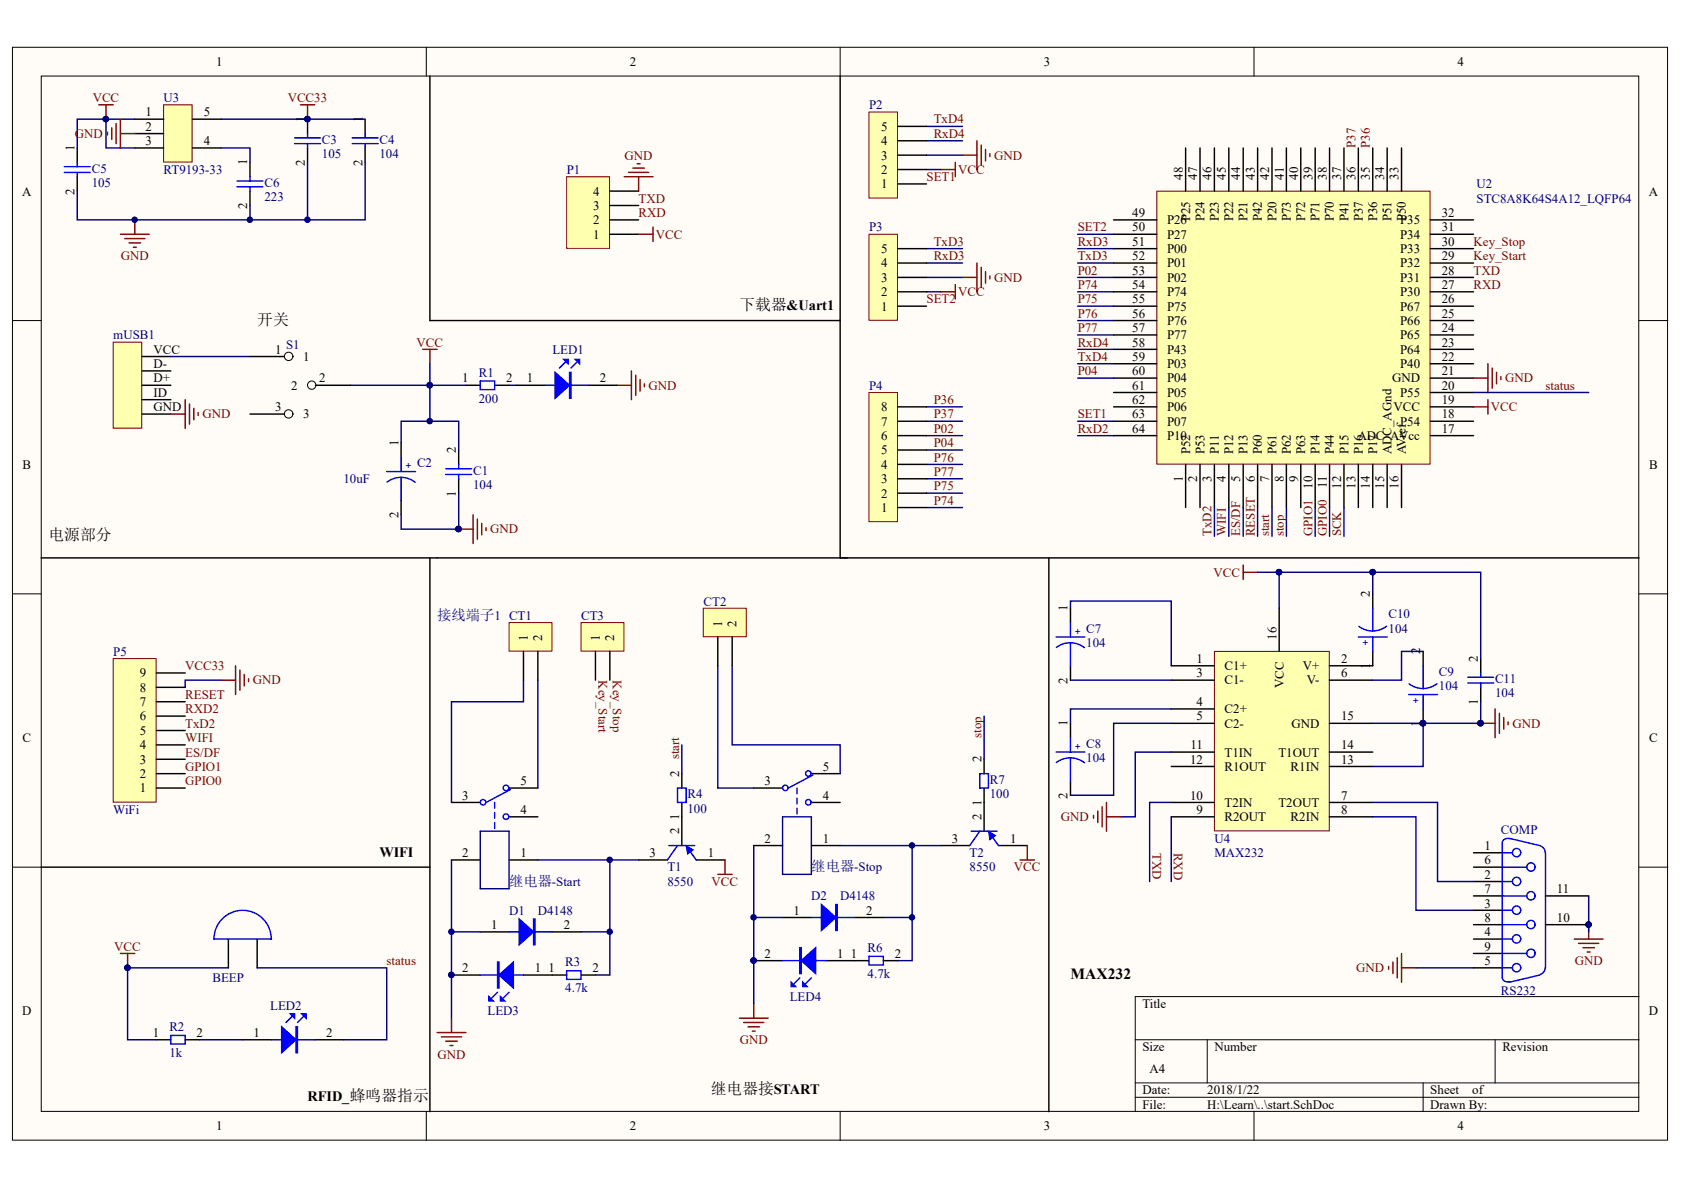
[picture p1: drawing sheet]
<svg xmlns="http://www.w3.org/2000/svg" width="297mm" height="210mm" viewBox="0 0 297 210" stroke-linecap="round" stroke-linejoin="round" font-family="sans-serif">
<defs><g id="words">
<g font-size="2.8">
<text x="45.4" y="57.3">开关</text>
<text x="130.4" y="54.8">下载器&amp;Uart1</text>
<text x="8.5" y="95.3">电源部分</text>
<text x="125.4" y="193">继电器接START</text>
</g>
<text font-size="2.7" x="188.8" y="172.7">MAX232</text>
<g font-size="2.5" fill="#000080">
<text x="77.1" y="109.3">接线端子1 CT1</text>
<text x="143.1" y="153.7">继电器-Stop</text>
<text x="89.8" y="156.3">继电器-Start</text>
</g>
<g font-size="2.5">
<text x="66.9" y="151.1">WIFI</text>
<text x="54.3" y="194.3">RFID_蜂鸣器指示</text>
</g>
<g font-size="2.3">
<text x="38.1" y="11.6">1</text>
<text x="111.1" y="11.6">2</text>
<text x="184.1" y="11.6">3</text>
<text x="257.1" y="11.6">4</text>
<text x="25.7" y="20.5">1</text>
<text x="25.7" y="23">2</text>
<text x="36" y="20.5">5</text>
<text x="53.7" y="21.5" transform="rotate(-90 53.7 21.5)">1</text>
<text x="63.9" y="21.5" transform="rotate(-90 63.9 21.5)">1</text>
<text x="155.4" y="23">5</text>
<text x="13.1" y="26.6" transform="rotate(-90 13.1 26.6)">1</text>
<text x="25.7" y="25.6">3</text>
<text x="36" y="25.6">4</text>
<text x="43.6" y="29.1" transform="rotate(-90 43.6 29.1)">1</text>
<text x="53.7" y="29.3" transform="rotate(-90 53.7 29.3)">2</text>
<text x="63.9" y="29.3" transform="rotate(-90 63.9 29.3)">2</text>
<text x="155.4" y="28.2">3</text>
<text x="155.4" y="25.6">4</text>
<text x="3.9" y="34.5">A</text>
<text x="13.1" y="34.4" transform="rotate(-90 13.1 34.4)">2</text>
<text x="104.7" y="34.5">4</text>
<text x="155.4" y="33.2">1</text>
<text x="155.4" y="30.7">2</text>
<text x="208.6" y="31.7" transform="rotate(-90 208.6 31.7)">48</text>
<text x="211.2" y="31.7" transform="rotate(-90 211.2 31.7)">47</text>
<text x="213.7" y="31.7" transform="rotate(-90 213.7 31.7)">46</text>
<text x="216.2" y="31.7" transform="rotate(-90 216.2 31.7)">45</text>
<text x="218.8" y="31.7" transform="rotate(-90 218.8 31.7)">44</text>
<text x="221.3" y="31.7" transform="rotate(-90 221.3 31.7)">43</text>
<text x="223.9" y="31.7" transform="rotate(-90 223.9 31.7)">42</text>
<text x="226.4" y="31.7" transform="rotate(-90 226.4 31.7)">41</text>
<text x="229" y="31.7" transform="rotate(-90 229 31.7)">40</text>
<text x="231.5" y="31.7" transform="rotate(-90 231.5 31.7)">39</text>
<text x="234" y="31.7" transform="rotate(-90 234 31.7)">38</text>
<text x="236.6" y="31.7" transform="rotate(-90 236.6 31.7)">37</text>
<text x="239.1" y="31.7" transform="rotate(-90 239.1 31.7)">36</text>
<text x="241.6" y="31.7" transform="rotate(-90 241.6 31.7)">35</text>
<text x="244.2" y="31.7" transform="rotate(-90 244.2 31.7)">34</text>
<text x="246.7" y="31.7" transform="rotate(-90 246.7 31.7)">33</text>
<text x="290.8" y="34.5">A</text>
<text x="43.6" y="36.9" transform="rotate(-90 43.6 36.9)">2</text>
<text x="104.7" y="39.6">2</text>
<text x="104.7" y="37">3</text>
<text x="199.7" y="38.3">49</text>
<text x="199.7" y="40.8">50</text>
<text x="205.8" y="39.6">P26</text>
<text x="209.9" y="39" transform="rotate(-90 209.9 39)">P25</text>
<text x="212.4" y="39" transform="rotate(-90 212.4 39)">P24</text>
<text x="215" y="39" transform="rotate(-90 215 39)">P23</text>
<text x="217.5" y="39" transform="rotate(-90 217.5 39)">P22</text>
<text x="220" y="39" transform="rotate(-90 220 39)">P21</text>
<text x="222.6" y="39" transform="rotate(-90 222.6 39)">P42</text>
<text x="225.2" y="39" transform="rotate(-90 225.2 39)">P20</text>
<text x="227.7" y="39" transform="rotate(-90 227.7 39)">P73</text>
<text x="230.2" y="39" transform="rotate(-90 230.2 39)">P72</text>
<text x="232.8" y="39" transform="rotate(-90 232.8 39)">P71</text>
<text x="235.3" y="39" transform="rotate(-90 235.3 39)">P70</text>
<text x="237.8" y="39" transform="rotate(-90 237.8 39)">P41</text>
<text x="240.4" y="39" transform="rotate(-90 240.4 39)">P37</text>
<text x="242.9" y="39" transform="rotate(-90 242.9 39)">P36</text>
<text x="245.4" y="39" transform="rotate(-90 245.4 39)">P51</text>
<text x="247" y="39.6">P35</text>
<text x="248" y="39" transform="rotate(-90 248 39)">P50</text>
<text x="254.3" y="40.8">31</text>
<text x="254.3" y="38.3">32</text>
<text x="104.7" y="42.1">1</text>
<text x="155.4" y="47.2">4</text>
<text x="155.4" y="44.6">5</text>
<text x="199.7" y="43.4">51</text>
<text x="199.7" y="45.9">52</text>
<text x="205.8" y="42.1">P27</text>
<text x="205.8" y="44.6">P00</text>
<text x="205.8" y="47.2">P01</text>
<text x="247" y="47.2">P32</text>
<text x="247" y="44.6">P33</text>
<text x="247" y="42.1">P34</text>
<text x="254.3" y="45.9">29</text>
<text x="254.3" y="43.4">30</text>
<text x="155.4" y="52.3">2</text>
<text x="155.4" y="49.7">3</text>
<text x="199.7" y="48.4">53</text>
<text x="199.7" y="51">54</text>
<text x="199.7" y="53.5">55</text>
<text x="205.8" y="49.7">P02</text>
<text x="205.8" y="52.3">P74</text>
<text x="247" y="52.3">P30</text>
<text x="247" y="49.7">P31</text>
<text x="254.3" y="53.5">26</text>
<text x="254.3" y="51">27</text>
<text x="254.3" y="48.4">28</text>
<text x="155.4" y="54.8">1</text>
<text x="199.7" y="56.1">56</text>
<text x="199.7" y="58.6">57</text>
<text x="205.8" y="54.8">P75</text>
<text x="205.8" y="57.3">P76</text>
<text x="205.8" y="59.9">P77</text>
<text x="247" y="59.9">P65</text>
<text x="247" y="57.3">P66</text>
<text x="247" y="54.8">P67</text>
<text x="254.3" y="58.6">24</text>
<text x="254.3" y="56.1">25</text>
<text x="27.1" y="62.4">VCC</text>
<text x="27.1" y="64.9">D-</text>
<text x="48.5" y="62.4">1</text>
<text x="53.5" y="63.7">1</text>
<text x="199.7" y="61.1">58</text>
<text x="199.7" y="63.7">59</text>
<text x="205.8" y="62.4">P43</text>
<text x="205.8" y="64.9">P03</text>
<text x="247" y="64.9">P40</text>
<text x="247" y="62.4">P64</text>
<text x="254.3" y="63.7">22</text>
<text x="254.3" y="61.1">23</text>
<text x="27.1" y="70">ID</text>
<text x="27.1" y="67.5">D+</text>
<text x="51.3" y="68.7">2</text>
<text x="56.3" y="67.5">2</text>
<text x="81.5" y="67.5">1</text>
<text x="89.3" y="67.5">2</text>
<text x="93" y="67.5">1</text>
<text x="105.8" y="67.5">2</text>
<text x="199.7" y="66.2">60</text>
<text x="199.7" y="68.7">61</text>
<text x="199.7" y="71.3">62</text>
<text x="205.8" y="67.5">P04</text>
<text x="205.8" y="70">P05</text>
<text x="245.6" y="67.5">GND</text>
<text x="247" y="70">P55</text>
<text x="254.3" y="71.3">19</text>
<text x="254.3" y="68.7">20</text>
<text x="254.3" y="66.2">21</text>
<text x="27.1" y="72.5">GND</text>
<text x="48.5" y="72.5">3</text>
<text x="53.5" y="73.8">3</text>
<text x="155.4" y="77.6">6</text>
<text x="155.4" y="75.1">7</text>
<text x="155.4" y="72.5">8</text>
<text x="199.7" y="73.8">63</text>
<text x="199.7" y="76.4">64</text>
<text x="205.8" y="72.5">P06</text>
<text x="205.8" y="75.1">P07</text>
<text x="205.8" y="77.6">P10</text>
<text x="239.5" y="77.6">ADC_AVcc</text>
<text x="245.8" y="72.5">VCC</text>
<text x="247" y="75.1">P54</text>
<text x="254.3" y="76.4">17</text>
<text x="254.3" y="73.8">18</text>
<text x="4" y="82.7">B</text>
<text x="70.3" y="78.6" transform="rotate(-90 70.3 78.6)">1</text>
<text x="80.4" y="79.9" transform="rotate(-90 80.4 79.9)">2</text>
<text x="155.4" y="82.7">4</text>
<text x="155.4" y="80.2">5</text>
<text x="209.9" y="80.1" transform="rotate(-90 209.9 80.1)">P52</text>
<text x="212.4" y="80.1" transform="rotate(-90 212.4 80.1)">P53</text>
<text x="215" y="80.1" transform="rotate(-90 215 80.1)">P11</text>
<text x="217.5" y="80.1" transform="rotate(-90 217.5 80.1)">P12</text>
<text x="220" y="80.1" transform="rotate(-90 220 80.1)">P13</text>
<text x="222.6" y="80.1" transform="rotate(-90 222.6 80.1)">P60</text>
<text x="225.2" y="80.1" transform="rotate(-90 225.2 80.1)">P61</text>
<text x="227.7" y="80.1" transform="rotate(-90 227.7 80.1)">P62</text>
<text x="230.2" y="80.1" transform="rotate(-90 230.2 80.1)">P63</text>
<text x="232.8" y="80.1" transform="rotate(-90 232.8 80.1)">P14</text>
<text x="235.3" y="80.1" transform="rotate(-90 235.3 80.1)">P44</text>
<text x="237.8" y="80.1" transform="rotate(-90 237.8 80.1)">P15</text>
<text x="240.4" y="80.1" transform="rotate(-90 240.4 80.1)">P16</text>
<text x="242.9" y="80.1" transform="rotate(-90 242.9 80.1)">P17</text>
<text x="245.4" y="80.1" transform="rotate(-90 245.4 80.1)">ADC_AGnd</text>
<text x="248" y="80.1" transform="rotate(-90 248 80.1)">AVref</text>
<text x="290.9" y="82.7">B</text>
<text x="80.4" y="87.6" transform="rotate(-90 80.4 87.6)">1</text>
<text x="155.4" y="87.8">2</text>
<text x="155.4" y="85.2">3</text>
<text x="208.6" y="85.1" transform="rotate(-90 208.6 85.1)">1</text>
<text x="211.2" y="85.1" transform="rotate(-90 211.2 85.1)">2</text>
<text x="213.7" y="85.1" transform="rotate(-90 213.7 85.1)">3</text>
<text x="216.2" y="85.1" transform="rotate(-90 216.2 85.1)">4</text>
<text x="218.8" y="85.1" transform="rotate(-90 218.8 85.1)">5</text>
<text x="221.3" y="85.1" transform="rotate(-90 221.3 85.1)">6</text>
<text x="223.9" y="85.1" transform="rotate(-90 223.9 85.1)">7</text>
<text x="226.4" y="85.1" transform="rotate(-90 226.4 85.1)">8</text>
<text x="229" y="85.1" transform="rotate(-90 229 85.1)">9</text>
<text x="231.5" y="86.2" transform="rotate(-90 231.5 86.2)">10</text>
<text x="234" y="86.2" transform="rotate(-90 234 86.2)">11</text>
<text x="236.6" y="86.2" transform="rotate(-90 236.6 86.2)">12</text>
<text x="239.1" y="86.2" transform="rotate(-90 239.1 86.2)">13</text>
<text x="241.6" y="86.2" transform="rotate(-90 241.6 86.2)">14</text>
<text x="244.2" y="86.2" transform="rotate(-90 244.2 86.2)">15</text>
<text x="246.7" y="86.2" transform="rotate(-90 246.7 86.2)">16</text>
<text x="70.3" y="91.4" transform="rotate(-90 70.3 91.4)">2</text>
<text x="155.4" y="90.3">1</text>
<text x="188.3" y="107.8" transform="rotate(-90 188.3 107.8)">1</text>
<text x="241.6" y="105.2" transform="rotate(-90 241.6 105.2)">2</text>
<text x="93.1" y="113.1" transform="rotate(-90 93.1 113.1)">1</text>
<text x="95.7" y="113.1" transform="rotate(-90 95.7 113.1)">2</text>
<text x="105.8" y="113.1" transform="rotate(-90 105.8 113.1)">1</text>
<text x="108.3" y="113.1" transform="rotate(-90 108.3 113.1)">2</text>
<text x="127.4" y="110.6" transform="rotate(-90 127.4 110.6)">1</text>
<text x="129.9" y="110.6" transform="rotate(-90 129.9 110.6)">2</text>
<text x="225.2" y="112.9" transform="rotate(-90 225.2 112.9)">16</text>
<text x="24.7" y="119.5">9</text>
<text x="211" y="116.9">1</text>
<text x="211" y="119.5">3</text>
<text x="216" y="118.2">C1+</text>
<text x="229.8" y="118.2">V+</text>
<text x="236.6" y="116.9">2</text>
<text x="236.6" y="119.5">6</text>
<text x="241.6" y="118.1" transform="rotate(-90 241.6 118.1)">1</text>
<text x="250.5" y="115.4" transform="rotate(-90 250.5 115.4)">2</text>
<text x="260.7" y="116.7" transform="rotate(-90 260.7 116.7)">2</text>
<text x="24.7" y="124.5">7</text>
<text x="24.7" y="122">8</text>
<text x="188.3" y="120.6" transform="rotate(-90 188.3 120.6)">2</text>
<text x="211" y="124.5">4</text>
<text x="216" y="120.7">C1-</text>
<text x="216" y="125.8">C2+</text>
<text x="226.4" y="121.4" transform="rotate(-90 226.4 121.4)">VCC</text>
<text x="230.5" y="120.7">V-</text>
<text x="260.7" y="124.4" transform="rotate(-90 260.7 124.4)">1</text>
<text x="4" y="130.9">C</text>
<text x="24.7" y="129.6">5</text>
<text x="24.7" y="127.1">6</text>
<text x="188.3" y="128.1" transform="rotate(-90 188.3 128.1)">1</text>
<text x="211" y="127.1">5</text>
<text x="216" y="128.3">C2-</text>
<text x="227.8" y="128.3">GND</text>
<text x="236.6" y="127.1">15</text>
<text x="250.5" y="128.2" transform="rotate(-90 250.5 128.2)">1</text>
<text x="290.9" y="130.9">C</text>
<text x="24.7" y="137.2">2</text>
<text x="24.7" y="134.7">3</text>
<text x="24.7" y="132.2">4</text>
<text x="119.8" y="137" transform="rotate(-90 119.8 137)">2</text>
<text x="145.1" y="136">5</text>
<text x="173.1" y="134.4" transform="rotate(-90 173.1 134.4)">2</text>
<text x="209.9" y="134.7">12</text>
<text x="210" y="132.2">11</text>
<text x="216" y="133.4">T1IN</text>
<text x="216" y="136">R1OUT</text>
<text x="225.5" y="133.4">T1OUT</text>
<text x="227.7" y="136">R1IN</text>
<text x="236.6" y="134.7">13</text>
<text x="236.6" y="132.2">14</text>
<text x="24.7" y="139.8">1</text>
<text x="81.5" y="141">3</text>
<text x="91.8" y="143.6">4</text>
<text x="91.8" y="138.5">5</text>
<text x="134.9" y="138.5">3</text>
<text x="145.1" y="141">4</text>
<text x="173.1" y="142.2" transform="rotate(-90 173.1 142.2)">1</text>
<text x="188.3" y="140.9" transform="rotate(-90 188.3 140.9)">2</text>
<text x="209.9" y="141">10</text>
<text x="211" y="143.6">9</text>
<text x="216" y="142.3">T2IN</text>
<text x="225.5" y="142.3">T2OUT</text>
<text x="236.6" y="141">7</text>
<text x="236.6" y="143.6">8</text>
<text x="119.8" y="147.1" transform="rotate(-90 119.8 147.1)">2</text>
<text x="119.8" y="144.7" transform="rotate(-90 119.8 144.7)">1</text>
<text x="134.9" y="148.6">2</text>
<text x="145.1" y="148.6">1</text>
<text x="167.9" y="148.6">3</text>
<text x="173.1" y="144.6" transform="rotate(-90 173.1 144.6)">2</text>
<text x="178.2" y="148.6">1</text>
<text x="216" y="144.8">R2OUT</text>
<text x="227.7" y="144.8">R2IN</text>
<text x="261.8" y="149.9">1</text>
<text x="81.5" y="151.2">2</text>
<text x="91.8" y="151.2">1</text>
<text x="114.5" y="151.2">3</text>
<text x="124.9" y="151.2">1</text>
<text x="261.8" y="155">2</text>
<text x="261.8" y="152.4">6</text>
<text x="139.9" y="161.4">1</text>
<text x="152.8" y="161.4">2</text>
<text x="261.8" y="160.1">3</text>
<text x="261.8" y="157.6">7</text>
<text x="274.6" y="157.6">11</text>
<text x="86.6" y="163.9">1</text>
<text x="99.5" y="163.9">2</text>
<text x="261.8" y="165.2">4</text>
<text x="261.8" y="162.6">8</text>
<text x="261.8" y="167.7">9</text>
<text x="274.6" y="162.6">10</text>
<text x="81.5" y="171.5">2</text>
<text x="94.3" y="171.5">1</text>
<text x="96.8" y="171.5">1</text>
<text x="104.5" y="171.5">2</text>
<text x="134.9" y="168.9">2</text>
<text x="147.7" y="168.9">1</text>
<text x="150.1" y="168.9">1</text>
<text x="157.9" y="168.9">2</text>
<text x="261.8" y="170.2">5</text>
<text x="3.9" y="179.1">D</text>
<text x="201.5" y="177.8">Title</text>
<text x="290.8" y="179.1">D</text>
<text x="27" y="182.9">1</text>
<text x="34.7" y="182.9">2</text>
<text x="44.7" y="182.9">1</text>
<text x="57.5" y="182.9">2</text>
<text x="201.5" y="185.5">Size</text>
<text x="214.2" y="185.5">Number</text>
<text x="265" y="185.5">Revision</text>
<text x="202.8" y="189.3">A4</text>
<text x="201.5" y="193.1">Date:</text>
<text x="201.5" y="195.6">File:</text>
<text x="212.9" y="193.1">2018/1/22</text>
<text x="212.9" y="195.6">H:\Learn\..\start.SchDoc</text>
<text x="252.3" y="193.1">Sheet</text>
<text x="252.3" y="195.6">Drawn By:</text>
<text x="259.7" y="193.1">of</text>
<text x="38.1" y="199.4">1</text>
<text x="111.1" y="199.4">2</text>
<text x="184.1" y="199.4">3</text>
<text x="257.1" y="199.4">4</text>
</g>
<g font-size="2.3" fill="#800000">
<text x="16.4" y="18">VCC</text>
<text x="50.7" y="18">VCC33</text>
<text x="164.7" y="21.8">TxD4</text>
<text x="13.2" y="24.4">GND</text>
<text x="110.1" y="28.2">GND</text>
<text x="164.7" y="24.4">RxD4</text>
<text x="175.3" y="28.2">GND</text>
<text x="239.1" y="26.1" transform="rotate(-90 239.1 26.1)">P37</text>
<text x="241.6" y="26.1" transform="rotate(-90 241.6 26.1)">P36</text>
<text x="112.6" y="35.8">TXD</text>
<text x="163.4" y="32">SET1</text>
<text x="169" y="30.7">VCC</text>
<text x="112.6" y="38.3">RXD</text>
<text x="190.1" y="40.8">SET2</text>
<text x="21.3" y="45.9">GND</text>
<text x="115.7" y="42.1">VCC</text>
<text x="164.7" y="45.9">RxD3</text>
<text x="164.7" y="43.4">TxD3</text>
<text x="190.1" y="43.4">RxD3</text>
<text x="190.1" y="45.9">TxD3</text>
<text x="259.9" y="45.9">Key_Start</text>
<text x="259.9" y="43.4">Key_Stop</text>
<text x="163.4" y="53.5">SET2</text>
<text x="169" y="52.3">VCC</text>
<text x="175.3" y="49.7">GND</text>
<text x="190.1" y="48.4">P02</text>
<text x="190.1" y="51">P74</text>
<text x="190.1" y="53.5">P75</text>
<text x="259.9" y="51">RXD</text>
<text x="259.9" y="48.4">TXD</text>
<text x="190.1" y="56.1">P76</text>
<text x="190.1" y="58.6">P77</text>
<text x="73.5" y="61.1">VCC</text>
<text x="190.1" y="61.1">RxD4</text>
<text x="190.1" y="63.7">TxD4</text>
<text x="114.4" y="68.7">GND</text>
<text x="164.7" y="71.3">P36</text>
<text x="190.1" y="66.2">P04</text>
<text x="265.5" y="67.5">GND</text>
<text x="272.6" y="68.7">status</text>
<text x="35.7" y="73.8">GND</text>
<text x="164.7" y="73.8">P37</text>
<text x="164.7" y="76.4">P02</text>
<text x="190.1" y="76.4">RxD2</text>
<text x="190.1" y="73.8">SET1</text>
<text x="263" y="72.5">VCC</text>
<text x="164.7" y="78.9">P04</text>
<text x="164.7" y="81.4">P76</text>
<text x="164.7" y="84">P77</text>
<text x="164.7" y="86.5">P75</text>
<text x="164.7" y="89">P74</text>
<text x="86.5" y="94.1">GND</text>
<text x="213.7" y="94.6" transform="rotate(-90 213.7 94.6)">TxD2</text>
<text x="216.2" y="94.6" transform="rotate(-90 216.2 94.6)">WIFI</text>
<text x="218.8" y="94.6" transform="rotate(-90 218.8 94.6)">ES/DF</text>
<text x="221.3" y="94.6" transform="rotate(-90 221.3 94.6)">RESET</text>
<text x="223.9" y="94.6" transform="rotate(-90 223.9 94.6)">start</text>
<text x="226.4" y="94.6" transform="rotate(-90 226.4 94.6)">stop</text>
<text x="231.5" y="94.6" transform="rotate(-90 231.5 94.6)">GPIO1</text>
<text x="234" y="94.6" transform="rotate(-90 234 94.6)">GPIO0</text>
<text x="236.6" y="94.6" transform="rotate(-90 236.6 94.6)">SCK</text>
<text x="214" y="101.7">VCC</text>
<text x="32.7" y="118.2">VCC33</text>
<text x="105.5" y="120" transform="rotate(90 105.5 120)">Key_Start</text>
<text x="108.1" y="120" transform="rotate(90 108.1 120)">Key_Stop</text>
<text x="32.7" y="123.3">RESET</text>
<text x="32.7" y="125.8">RXD2</text>
<text x="44.6" y="120.7">GND</text>
<text x="32.7" y="128.3">TxD2</text>
<text x="32.7" y="130.9">WIFI</text>
<text x="173.1" y="130.1" transform="rotate(-90 173.1 130.1)">stop</text>
<text x="266.8" y="128.3">GND</text>
<text x="32.7" y="133.4">ES/DF</text>
<text x="32.7" y="136">GPIO1</text>
<text x="119.8" y="133.9" transform="rotate(-90 119.8 133.9)">start</text>
<text x="32.7" y="138.5">GPIO0</text>
<text x="187.1" y="144.8">GND</text>
<text x="178.9" y="153.7">VCC</text>
<text x="203.3" y="150.4" transform="rotate(90 203.3 150.4)">TXD</text>
<text x="207.1" y="150.4" transform="rotate(90 207.1 150.4)">RXD</text>
<text x="125.5" y="156.3">VCC</text>
<text x="20.2" y="167.7">VCC</text>
<text x="68.2" y="170.2">status</text>
<text x="239.2" y="171.5">GND</text>
<text x="277.8" y="170.2">GND</text>
<text x="130.5" y="184.2">GND</text>
<text x="77.2" y="186.7">GND</text>
</g>
<g font-size="2.3" fill="#000080">
<text x="28.9" y="18">U3</text>
<text x="153.3" y="19.2">P2</text>
<text x="56.8" y="25.4">C3</text>
<text x="56.8" y="27.9">105</text>
<text x="66.9" y="25.4">C4</text>
<text x="66.9" y="27.9">104</text>
<text x="16.2" y="30.4">C5</text>
<text x="16.2" y="33">105</text>
<text x="28.9" y="30.7">RT9193-33</text>
<text x="46.6" y="33">C6</text>
<text x="46.6" y="35.5">223</text>
<text x="100" y="30.7">P1</text>
<text x="260.4" y="33.2">U2</text>
<text x="260.4" y="35.8">STC8A8K64S4A12_LQFP64</text>
<text x="153.3" y="40.8">P3</text>
<text x="20" y="59.9">mUSB1</text>
<text x="50.4" y="61.6">S1</text>
<text x="97.4" y="62.4">LED1</text>
<text x="84.5" y="66.4">R1</text>
<text x="84.5" y="71">200</text>
<text x="153.3" y="68.7">P4</text>
<text x="73.6" y="82.4">C2</text>
<text x="83.4" y="83.7">C1</text>
<text x="60.6" y="85.2">10uF</text>
<text x="83.4" y="86.2">104</text>
<text x="124.1" y="106.8">CT2</text>
<text x="102.5" y="109.3">CT3</text>
<text x="191.6" y="111.6">C7</text>
<text x="244.9" y="109.1">C10</text>
<text x="244.9" y="111.6">104</text>
<text x="20" y="115.7">P5</text>
<text x="191.6" y="114.2">104</text>
<text x="253.8" y="119.2">C9</text>
<text x="253.8" y="121.8">104</text>
<text x="263.7" y="120.5">C11</text>
<text x="263.7" y="123">104</text>
<text x="191.6" y="131.9">C8</text>
<text x="191.6" y="134.5">104</text>
<text x="20" y="143.6">WiFi</text>
<text x="121.3" y="140.8">R4</text>
<text x="121.3" y="143.3">100</text>
<text x="174.6" y="138.3">R7</text>
<text x="174.6" y="140.8">100</text>
<text x="214.2" y="148.6">U4</text>
<text x="264.7" y="147.1">COMP</text>
<text x="117.7" y="153.7">T1</text>
<text x="171" y="151.2">T2</text>
<text x="171" y="153.7">8550</text>
<text x="214.2" y="151.2">MAX232</text>
<text x="89.8" y="161.4">D1</text>
<text x="94.9" y="161.4">D4148</text>
<text x="117.7" y="156.3">8550</text>
<text x="143.1" y="158.8">D2</text>
<text x="148.2" y="158.8">D4148</text>
<text x="153" y="167.9">R6</text>
<text x="37.5" y="173.3">BEEP</text>
<text x="99.7" y="170.5">R3</text>
<text x="153" y="172.5">4.7k</text>
<text x="47.7" y="178.1">LED2</text>
<text x="86" y="179.1">LED3</text>
<text x="99.7" y="175">4.7k</text>
<text x="139.3" y="176.5">LED4</text>
<text x="264.7" y="175.5">RS232</text>
<text x="29.9" y="181.9">R2</text>
<text x="29.9" y="186.5">1k</text>
</g>
<g font-size="1.8" fill="#000080">
<text x="71.5" y="82.8">+</text>
<text x="189.6" y="112">+</text>
<text x="241.4" y="112.8" transform="rotate(-180 241.4 112.8)">+</text>
<text x="250.3" y="122.9" transform="rotate(-180 250.3 122.9)">+</text>
<text x="189.6" y="132.3">+</text>
</g>
</g></defs>
<g fill="#fffcf8" stroke="#000" stroke-width=".18">
<path d="M2.2 8.3h291.9v192.8h-291.9z"/>
<path d="M7.3 13.4h281.8v182.6h-281.8z"/>
</g>
<g fill="none" stroke="#000" stroke-width=".18">
<path d="M75.2 8.3v5.1M148.2 8.3v5.1M221.2 8.3v5.1M2.2 56.5h5.1M289.1 56.5h5.1M2.2 104.8h5.1M289.1 104.8h5.1M2.2 153h5.1M289.1 153h5.1M289.1 175.8h-88.9v20.3M75.2 196.1v5.1M148.2 196.1v5.1"/>
<path d="M200.2 183.4h88.9M200.2 191h88.9M200.2 193.6h88.9M212.9 183.4v7.6M221.2 196.1v5.1M251 191v5.1M263.7 183.4v7.6"/>
</g>
<path d="M204.1 33.7h48.1v48.2h-48.1z" fill="#ffffb0" stroke="#800000" stroke-width=".18"/>
<g fill="none" stroke="#000" stroke-width=".25">
<path d="M196.4 38.8h7.7M209.1 26.1v7.6M211.7 26.1v7.6M214.2 26.1v7.6M216.7 26.1v7.6M219.3 26.1v7.6M221.8 26.1v7.6M224.4 26.1v7.6M226.9 26.1v7.6M229.4 26.1v7.6M232 26.1v7.6M234.5 26.1v7.6"/>
<path d="M237.1 26.1v7.6M239.6 26.1v7.6M242.1 26.1v7.6M244.7 26.1v7.6M247.2 26.1v7.6M252.3 38.8h7.6M196.4 59.1h7.7M196.4 56.5h7.7M196.4 54h7.7M196.4 51.5h7.7M196.4 48.9h7.7M196.4 46.4h7.7"/>
<path d="M196.4 43.9h7.7M196.4 41.3h7.7M252.3 59.1h7.6M252.3 56.5h7.6M252.3 54h7.6M252.3 51.5h7.6M252.3 48.9h7.6M252.3 46.4h7.6M252.3 43.9h7.6M252.3 41.3h7.6M196.4 76.8h7.7M196.4 74.3h7.7"/>
<path d="M196.4 71.8h7.7M196.4 69.2h7.7M196.4 66.7h7.7M196.4 64.2h7.7M196.4 61.6h7.7M252.3 76.8h7.6M252.3 74.3h7.6M252.3 71.8h7.6M252.3 69.2h7.6M252.3 66.7h7.6M252.3 64.2h7.6M252.3 61.6h7.6"/>
<path d="M209.1 81.9v7.6M211.7 81.9v7.6M214.2 81.9v7.6M216.7 81.9v7.6M219.3 81.9v7.6M221.8 81.9v7.6M224.4 81.9v7.6M226.9 81.9v7.6M229.4 81.9v7.6M232 81.9v7.6M234.5 81.9v7.6M237.1 81.9v7.6"/>
<path d="M239.6 81.9v7.6M242.1 81.9v7.6M244.7 81.9v7.6M247.2 81.9v7.6"/>
</g>
<path d="M28.9 18.5h5v10.1h-5z" fill="#ffffb0" stroke="#800000" stroke-width=".18"/>
<g fill="none" stroke="#000" stroke-width=".25">
<path d="M13.6 26.1v2.5M13.6 31.2v2.5M23.8 21h5.1M23.8 23.6h5.1M23.8 26.1h5.1M33.9 21h5.1M33.9 26.1h5.1M44.1 28.6v2.6M44.1 33.7v2.5M54.2 21v2.6M54.2 26.1v2.5M64.4 21v2.6"/>
<path d="M64.4 26.1v2.5"/>
</g>
<g fill="none" stroke="#00f" stroke-width=".25">
<path d="M11.3 30.4h4.6M11.3 29.4h4.6M13.6 28.6v.8M13.6 30.4v.8M41.8 32.9h4.6M41.8 31.9h4.6M44.1 31.2v.7M44.1 32.9v.8M52 25.3h4.5M52 24.3h4.5M54.2 23.6v.7M54.2 25.3v.8"/>
<path d="M62.1 25.3h4.6M62.1 24.3h4.6M64.4 23.6v.7M64.4 25.3v.8"/>
</g>
<g fill="#000080" stroke="#000080" stroke-width=".18">
<circle cx="54.2" cy="21" r=".48"/>
<circle cx="18.7" cy="21" r=".49"/>
<circle cx="23.8" cy="38.8" r=".48"/>
<circle cx="54.2" cy="38.8" r=".48"/>
</g>
<path d="M18.7 21v5.1h5.1M23.8 21h-10.2v5.1M39 26.1h5.1v2.5M39 21h25.4M54.2 28.6v10.2M64.4 28.6v10.2h-50.8v-5.1" fill="none" stroke="#000080" stroke-width=".25"/>
<g fill="none" stroke="#800000" stroke-width=".25">
<path d="M17.4 18.5h2.6M18.7 18.5v2.5M53 18.5h2.5M54.2 18.5v2.5M19 23.3v.5M19.7 22.5v2.1M20.5 21.8v3.5M21.2 21v5.1M21.2 23.6h2.6M23.8 38.8v2.5M21.2 41.3h5.1M22 42.1h3.6"/>
<path d="M22.8 42.8h2M23.5 43.6h.5M259.9 71.8h2.6M259.9 66.7h2.6M262.5 64.2v5M262.5 70.5v2.5M263.2 64.9v3.6M264 65.7v2M264.7 66.4v.5"/>
</g>
<path d="M100 31.2h7.5v12.6h-7.5z" fill="#ffffb0" stroke="#800000" stroke-width=".18"/>
<g fill="none" stroke="#000" stroke-width=".25">
<path d="M148.2 13.4v43.1h-72.4M107.6 38.8h5M107.6 36.2h5M107.6 33.7h5M107.6 41.3h5M148.2 56.5v41.9h140.9M70.8 78.1v2.5M80.9 79.4v2.5M82.2 68h2.5M87.3 68h2.5M7.3 98.4h69.8M70.8 88.3v2.5"/>
<path d="M75.8 98.4v97.7M80.9 84.5v2.5M89.8 139h5.1M120.3 136.5v2.5M7.3 153h68.5M79.6 151.7h5.1M79.6 141.5h5.1M89.8 151.7h5.1M89.8 144.1h5.1M112.6 151.7h5.1M120.3 141.5v7.7M122.8 151.7h5.1"/>
<path d="M40.3 165.6v5.1M45.4 165.6v5.1M84.7 164.4h5.1M97.4 164.4h5.1M97.4 172h2.6M102.5 172h2.5M27.6 183.4h2.5M32.7 183.4h2.5M42.8 183.4h5.1M55.5 183.4h5.1"/>
</g>
<g fill="none" stroke="#800000" stroke-width=".25">
<path d="M110.1 31.2h5.1M110.9 30.4h3.5M111.6 29.7h2.1M112.4 28.9h.5M112.6 31.2v2.5M166 29.9h2.5M168.5 28.6v2.6M169.8 27.4h2.5M172.3 24.8v5.1M173.1 25.6v3.5M173.8 26.4v2M174.6 27.1v.5"/>
<path d="M112.6 41.3h2.6M115.2 40.1v2.5M166 51.5h2.5M168.5 50.2v2.5M169.8 48.9h2.5M172.3 46.4v5.1M173.1 47.2v3.5M173.8 47.9v2M174.6 48.7v.5M108.8 68h2.6M111.4 65.4v5.1M112.1 66.2v3.5"/>
<path d="M112.9 66.9v2.1M113.7 67.7v.5M80.9 93.3h2.5M83.4 90.8v5.1M84.2 91.6v3.5M85 92.3v2M85.7 93.1v.5M126.6 154.2h2.6M127.9 151.7v2.5M21.2 168.2h2.6M22.5 168.2v2.5M79.6 179.6v2.5"/>
<path d="M77.1 182.1h5.1M77.9 182.9h3.5M78.6 183.7h2.1M79.4 184.4h.5"/>
</g>
<g fill="none" stroke="#000080" stroke-width=".25">
<path d="M44.1 36.2v2.6M163.4 24.8h6.4M163.4 27.4h6.4M163.4 22.3h6.4M163.4 29.9h2.6M163.4 43.9h6.4M163.4 46.4h6.4M163.4 48.9h6.4M163.4 51.5h2.6M190.1 43.9h6.3M190.1 46.4h6.3M190.1 41.3h6.3"/>
<path d="M89.8 68h1.3M190.1 76.8h6.3M190.1 74.3h6.3M259.9 69.2h20.3M214.2 89.5v5.1M216.7 89.5v5.1M219.3 89.5v5.1M221.8 89.5v5.1M224.4 89.5v5.1M232 89.5v5.1M237.1 89.5v5.1M79.6 151.7v27.9"/>
<path d="M94.9 151.7h17.7M107.6 151.7v20.3h-2.6M40.3 170.7h-17.8v12.7h5.1M45.4 170.7h22.8v12.7h-7.6M79.6 164.4h5.1M102.5 164.4h5.1M35.2 183.4h7.6"/>
</g>
<g fill="none" stroke="#00f" stroke-width=".25">
<path d="M84.7 67.2h2.6v1.5h-2.6zM68.2 83.2h5.1M70.8 84.2a4 4 0 0 1 2.4 .9M70.8 84.2a4 4 0 0 0-2.5 .8M70.8 80.6v2.6M70.8 84.2v4.1M78.6 82.7h4.6M78.6 83.7h4.6M80.9 81.9v.8M80.9 83.7v.8M90 139.3l-4.3 2.2M119.5 139h1.5v2.5h-1.5z"/>
<path d="M87.3 141.5v1.1M87.3 143.3v1M87.3 145.1v1M118 149.2h4.5M119.5 149.2l-1.8 2.5M121.5 149.9l1.3 1.8M47.8 165.6a5.1 5.1 0 0 0-5-5 5.1 5.1 0 0 0-5.1 5h10.2M51.5 179.3l-1.1 1.1M53.5 179.3l-1 1.1M89.8 164.4h7.6M100 171.2h2.5v1.5h-2.5zM30.1 182.6h2.6v1.6h-2.6z"/>
<path d="M47.9 183.4h7.6"/>
<circle cx="89.3" cy="139" r=".49"/>
<circle cx="85.2" cy="141.5" r=".48"/>
<circle cx="89.3" cy="144.1" r=".49"/>
</g>
<g fill="#00f" stroke="#00f" stroke-width=".25">
<path d="M49.7 181.1l2.5 2.3-2.5 2.3z"/>
<path d="M53.2 178.8h.8v.8z"/>
<path d="M51.2 178.8h.8v.8z"/>
<path d="M91.6 162.1l2.5 2.3-2.5 2.3z"/>
<path d="M52.2 181.1h.3v4.6h-.3z" fill-rule="evenodd"/>
<path d="M94.1 162.1h.3v4.6h-.3z" fill-rule="evenodd"/>
</g>
<g fill="#000080" stroke="#000080" stroke-width=".18">
<circle cx="22.5" cy="170.7" r=".48"/>
<circle cx="80.9" cy="93.3" r=".49"/>
<circle cx="44.1" cy="38.8" r=".48"/>
<circle cx="79.6" cy="164.3" r=".48"/>
<circle cx="107.5" cy="164.3" r=".48"/>
<circle cx="107.5" cy="151.7" r=".48"/>
</g>
<path d="M84.7 146.6h5.1v10.2h-5.1z" fill="none" stroke="#11037f" stroke-width=".25"/>
<path d="M121 149.2l1.3 .7-1 .8z" fill="#00f" stroke="#00f" stroke-width=".18"/>
<path d="M20 60.4h5v15.1h-5z" fill="#ffffb0" stroke="#800000" stroke-width=".18"/>
<path d="M25 73h5.1M25 62.9h5.1M25 70.5h5.1M25 65.4h5.1M25 68h5.1" fill="none" stroke="#000" stroke-width=".25"/>
<path d="M30.1 73h2.6M32.7 70.5v5.1M33.4 71.3v3.5M34.2 72v2.1M35 72.8v.5" fill="none" stroke="#800000" stroke-width=".25"/>
<path d="M153.3 19.8h5v15.1h-5z" fill="#ffffb0" stroke="#800000" stroke-width=".18"/>
<path d="M158.3 32.4h5.1M158.3 29.9h5.1M158.3 27.4h5.1M158.3 24.8h5.1M158.3 22.3h5.1" fill="none" stroke="#000" stroke-width=".25"/>
<path d="M153.3 41.3h5v15.2h-5z" fill="#ffffb0" stroke="#800000" stroke-width=".18"/>
<g fill="none" stroke="#000" stroke-width=".25">
<path d="M75.8 13.4v43.1M158.3 54h5.1M158.3 51.5h5.1M158.3 48.9h5.1M158.3 46.4h5.1M158.3 43.9h5.1M91.1 68h5M103.8 68h5M77.1 98.4h72.4M133 139h5M143.1 136.5h5.1M173.6 133.9v2.6"/>
<path d="M173.6 139v7.6M133 149.2h5M143.1 149.2h5.1M143.1 141.5h5.1M166 149.2h5M176.1 149.2h5.1M79.6 172h5.1M92.3 172h5.1M133 169.4h5M138 161.8h5.1M145.7 169.4h7.6M150.7 161.8h5.1"/>
<path d="M155.8 169.4h2.5"/>
</g>
<g fill="none" stroke="#00f" stroke-width=".25">
<path d="M96.1 68h7.7M99.7 63.9l-1 1M101.7 63.9l-1 1M140.6 139v1M143.4 136.7l-4.3 2.3M172.8 136.5h1.5v2.5h-1.5zM140.6 140.8v1M140.6 142.6v1M171.3 146.6h4.6M172.8 146.6l-1.8 2.6M174.9 147.4l1.2 1.8M84.7 172h7.6"/>
<path d="M87.8 175l-1.1 1M89.8 175l-1 1M138 169.4h7.7M141.1 172.5l-1 1M143.1 161.8h7.6M143.1 172.5l-1 1M153.3 168.7h2.5v1.5h-2.5z"/>
<circle cx="138.5" cy="139" r=".48"/>
<circle cx="142.6" cy="136.4" r=".48"/>
<circle cx="142.6" cy="141.5" r=".48"/>
</g>
<path d="M138 144.1h5.1v10.1h-5.1z" fill="none" stroke="#11037f" stroke-width=".25"/>
<path d="M74.6 61.6h2.5M75.8 61.6v2.6M179.9 151.7h2.6M181.2 149.2v2.5M130.4 179.6h5.1M133 177.1v2.5M131.2 180.4h3.5M131.9 181.1h2.1M132.7 181.9h.5" fill="none" stroke="#800000" stroke-width=".25"/>
<g fill="#00f" stroke="#00f" stroke-width=".25">
<path d="M144.9 159.6l2.5 2.2-2.5 2.3z"/>
<path d="M88 172l2.6-2.3v4.6z"/>
<path d="M86.2 175.8l.8 .8h-.8z"/>
<path d="M88.3 175.8l.7 .8h-.7z"/>
<path d="M141.3 169.4l2.6-2.2v4.5z"/>
<path d="M139.6 173.3l.7 .7h-.7z"/>
<path d="M141.6 173.3l.8 .7h-.8z"/>
<path d="M97.9 65.7l2.6 2.3-2.6 2.2z"/>
<path d="M101.5 63.4h.7v.8z"/>
<path d="M99.4 63.4h.8v.8z"/>
<path d="M147.4 159.6h.3v4.5h-.3z" fill-rule="evenodd"/>
<path d="M87.8 169.7h.2v4.6h-.2z" fill-rule="evenodd"/>
<path d="M141.1 167.2h.2v4.5h-.2z" fill-rule="evenodd"/>
<path d="M100.5 65.7h.2v4.5h-.2z" fill-rule="evenodd"/>
</g>
<g fill="none" stroke="#000080" stroke-width=".25">
<path d="M190.1 56.5h6.3M190.1 59.1h6.3M190.1 48.9h6.3M190.1 51.5h6.3M190.1 54h6.3M30.1 62.9h14M61.9 68h20.3M70.8 78.1v-3.8h10.1v5.1M75.8 64.2v10.1M163.4 71.8h6.4M163.4 74.3h6.4M163.4 76.8h6.4"/>
<path d="M163.4 79.4h6.4M190.1 64.2h6.3M163.4 81.9h6.4M163.4 84.5h6.4M163.4 87h6.4M163.4 89.5h6.4M226.9 89.5v5.1M92.3 120v3.8h-12.7v17.7M94.9 120v19M126.6 117.4v21.6h6.4M129.2 117.4v14h19v5.1M120.3 131.4v5.1"/>
<path d="M173.6 126.3v7.6M133 149.2v27.9M148.2 149.2h17.8M160.9 149.2v20.2h-2.6M133 161.8h5M155.8 161.8h5.1"/>
</g>
<g fill="#000080" stroke="#000080" stroke-width=".18">
<circle cx="132.9" cy="161.8" r=".49"/>
<circle cx="160.9" cy="161.8" r=".48"/>
<circle cx="160.9" cy="149.1" r=".48"/>
<circle cx="79.6" cy="172" r=".48"/>
<circle cx="132.9" cy="169.4" r=".49"/>
<circle cx="75.8" cy="67.9" r=".49"/>
<circle cx="75.8" cy="74.3" r=".49"/>
</g>
<path d="M174.3 146.6l1.3 .8-1 .7z" fill="#00f" stroke="#00f" stroke-width=".18"/>
<path d="M153.3 69.2h5v22.8h-5z" fill="#ffffb0" stroke="#800000" stroke-width=".18"/>
<path d="M44.1 62.9h7.6M158.3 79.4h5.1M158.3 76.8h5.1M158.3 74.3h5.1M158.3 71.8h5.1M158.3 89.5h5.1M158.3 87h5.1M158.3 84.5h5.1M158.3 81.9h5.1" fill="none" stroke="#000" stroke-width=".25"/>
<circle cx="50.9" cy="62.9" r=".74" fill="#fffcf8" stroke="#000" stroke-width=".18"/>
<path d="M44.1 73h7.6" fill="none" stroke="#000" stroke-width=".25"/>
<circle cx="50.9" cy="73" r=".74" fill="#fffcf8" stroke="#000" stroke-width=".18"/>
<path d="M54.2 68h7.7" fill="none" stroke="#000" stroke-width=".25"/>
<circle cx="55" cy="67.9" r=".74" fill="#fffcf8" stroke="#000" stroke-width=".18"/>
<path d="M89.8 109.8h7.6v5h-7.6z" fill="#ffffb0" stroke="#800000" stroke-width=".18"/>
<path d="M92.3 114.9v5.1M94.9 114.9v5.1" fill="none" stroke="#000" stroke-width=".25"/>
<path d="M124 107.3h7.6v5h-7.6z" fill="#ffffb0" stroke="#800000" stroke-width=".18"/>
<path d="M126.6 112.4v5M129.2 112.4v5" fill="none" stroke="#000" stroke-width=".25"/>
<path d="M102.5 109.8h7.6v5h-7.6z" fill="#ffffb0" stroke="#800000" stroke-width=".18"/>
<path d="M105 114.9v5.1M107.6 114.9v5.1" fill="none" stroke="#000" stroke-width=".25"/>
<path d="M20 116.2h7.5v25.3h-7.5z" fill="#ffffb0" stroke="#800000" stroke-width=".18"/>
<path d="M27.6 118.7h5.1M27.6 139h5.1M27.6 136.5h5.1M27.6 133.9h5.1M27.6 131.4h5.1M27.6 128.9h5.1M27.6 126.3h5.1M27.6 123.8h5.1M27.6 121.2h5.1" fill="none" stroke="#000" stroke-width=".25"/>
<path d="M39 120h2.6M41.6 117.4v5.1M42.3 118.2v3.5M43.1 119v2M43.8 119.7v.5" fill="none" stroke="#800000" stroke-width=".25"/>
<path d="M190.1 66.7h6.3M190.1 61.6h6.3M80.9 87v6.3h-10.1v-2.5M39 120h-6.3v1.2" fill="none" stroke="#000080" stroke-width=".25"/>
<circle cx="80.9" cy="93.3" r=".49" fill="#000080" stroke="#000080" stroke-width=".18"/>
<path d="M214.2 114.9h20.3v31.7h-20.3z" fill="#ffffb0" stroke="#800000" stroke-width=".18"/>
<g fill="none" stroke="#000" stroke-width=".25">
<path d="M185 98.4v97.7M188.8 107.3v2.5M188.8 117.4v2.6M206.6 117.4h7.6M206.6 120h7.6M225.6 107.3v7.6M234.5 120h7.6M242.1 114.9v2.5h-7.6M242.1 104.8v2.5M251 114.9v2.5M261.2 116.2v2.5M188.8 127.6v2.5"/>
<path d="M188.8 137.7v2.6M206.6 125h7.6M206.6 127.6h7.6M206.6 132.7h7.6M206.6 135.2h7.6M234.5 127.6h7.6M234.5 132.7h7.6M234.5 135.2h7.6M251 125v2.6M261.2 121.2v2.6M206.6 144.1h7.6M206.6 141.5h7.6"/>
<path d="M234.5 144.1h7.6M234.5 141.5h7.6M259.9 150.4h5.1M259.9 155.5h5.1M259.9 153h5.1M259.9 158h5.1M272.6 158h7.6M259.9 160.6h5.1M259.9 165.6h5.1M259.9 170.7h5.1M259.9 163.1h5.1M259.9 168.2h5.1"/>
<path d="M272.6 163.1h7.6"/>
</g>
<g fill="none" stroke="#00f" stroke-width=".25">
<path d="M186.3 112.4h5.1M188.8 113.4a4.1 4.1 0 0 1 2.5 .8M188.8 113.4a4.1 4.1 0 0 0-2.5 .8M188.8 109.8v2.6M188.8 113.4v4M239.6 112.4h5.1M242.1 107.3v4M242.1 112.4v2.5M244.6 110.5a4 4 0 0 1-4.9 0M251 117.4v4.1M258.9 119.5h4.6M261.2 118.7v.8"/>
<path d="M186.3 132.7h5.1M188.8 133.7a4.1 4.1 0 0 1 2.5 .8M188.8 133.7a4.1 4.1 0 0 0-2.5 .8M188.8 130.1v2.6M188.8 133.7v4M248.5 122.5h5.1M251 122.5v2.5M253.5 120.6a4.1 4.1 0 0 1-4.9 0M258.9 120.5h4.6M261.2 120.5v.7M265 155.5h1.8M265 150.4h1.8"/>
<path d="M265 153h4.3M265 158h4.3M265 148.6v23.9M266.3 147.9l5.3 1.3M266.4 147.9a.94 .94 0 0 0-1.4 .8M271.7 149.2a1.24 1.24 0 0 1 .9 1.2M272.6 150.4v20.3M265 160.6h1.8M265 165.6h1.8M265 170.7h1.8M265 163.1h4.3M265 168.2h4.3"/>
<path d="M265 172.4a1 1 0 0 0 1.4 .7M271.6 172l-5.3 1.3M272.6 170.7a1.24 1.24 0 0 1-.9 1.2"/>
<circle cx="267.5" cy="155.5" r=".74"/>
<circle cx="267.5" cy="150.4" r=".74"/>
<circle cx="270" cy="158" r=".74"/>
<circle cx="270" cy="152.9" r=".74"/>
<circle cx="267.5" cy="160.5" r=".74"/>
<circle cx="267.5" cy="165.6" r=".74"/>
<circle cx="267.5" cy="170.7" r=".74"/>
<circle cx="270" cy="163.1" r=".74"/>
<circle cx="270" cy="168.2" r=".74"/>
</g>
<g fill="#000080" stroke="#000080" stroke-width=".18">
<circle cx="280.2" cy="163.1" r=".48"/>
<circle cx="225.6" cy="100.9" r=".49"/>
<circle cx="251" cy="127.6" r=".49"/>
<circle cx="242.1" cy="100.9" r=".48"/>
<circle cx="261.1" cy="127.6" r=".49"/>
</g>
<g fill="none" stroke="#000080" stroke-width=".25">
<path d="M234.5 89.5v5.1M188.8 107.3v-1.3h17.8v11.4M188.8 120h17.8M221.8 100.9h20.3M225.6 100.9v6.4M242.1 100.9h19.1v15.3M242.1 100.9v3.9M251 114.9h-3.8v5.1h-5.1M206.6 125h-17.8v2.6M206.6 127.6h-10.2v12.7h-7.6M206.6 132.7h-6.4v11.4h-2.5M251 127.6v7.6h-8.9"/>
<path d="M261.2 123.8v3.8h-19.1M206.6 141.5h-3.8v14M206.6 144.1v11.4M242.1 141.5h11.5v14h6.3M242.1 144.1h7.7v16.5h10.1M280.2 158v6.4M249.8 170.7h10.1"/>
</g>
<g fill="none" stroke="#800000" stroke-width=".25">
<path d="M219.3 99.7v2.5M219.3 100.9h2.5M261.2 127.6h2.5M263.7 125v5.1M264.5 125.8v3.6M265.2 126.6v2M266 127.3v.5M192.9 143.8v.5M193.6 143.1v2M194.4 142.3v3.6M195.2 141.5v5.1M195.2 144.1h2.5"/>
<path d="M244.9 170.5v.5M245.7 169.7v2M246.5 168.9v3.6M247.2 168.2v5.1M247.2 170.7h2.6M277.7 165.6h5.1M278.4 166.4h3.6M279.2 167.2h2M280 167.9h.5M280.2 163.1v2.5"/>
</g>
<use href="#words"/>
</svg>
